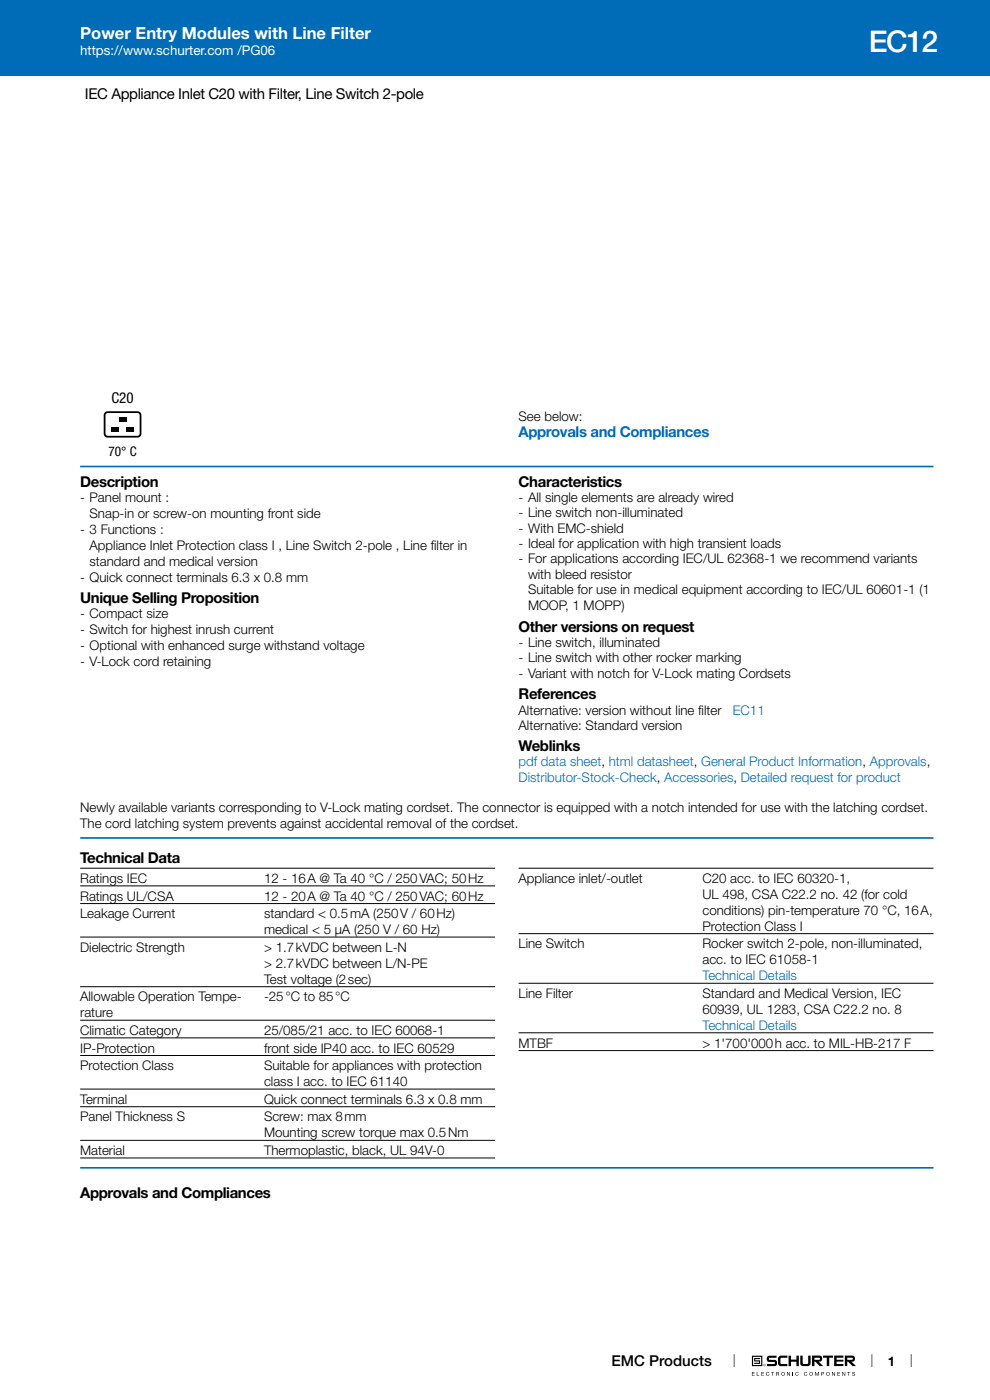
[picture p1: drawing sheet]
<svg xmlns="http://www.w3.org/2000/svg" width="210mm" height="297mm" viewBox="0 0 210 297" stroke-linecap="round" stroke-linejoin="round" font-family="sans-serif">
<defs><g id="words">
<text font-size="6.3" fill="#fff" x="184.3" y="11">EC12</text>
<text font-size="3.5" fill="#fff" x="17" y="8.4">Power Entry Modules with Line Filter</text>
<g font-size="3.2">
<text x="18" y="21">IEC Appliance Inlet C20 with Filter, Line Switch 2-pole</text>
<text x="23.7" y="85.5">C20</text>
<text x="17" y="103.3">Description</text>
<text x="110" y="103.3">Characteristics</text>
<text x="17" y="127.9">Unique Selling Proposition</text>
<text x="110" y="134">Other versions on request</text>
<text x="110" y="148.3">References</text>
<text x="110" y="159.3">Weblinks</text>
<text x="17" y="183.1">Technical Data</text>
<text x="17" y="254.1">Approvals and Compliances</text>
<text x="129.7" y="289.8">EMC Products</text>
</g>
<text font-size="3.2" fill="#006bb6" x="110" y="92.7">Approvals and Compliances</text>
<text font-size="2.8" fill="#fff" x="17" y="11.6">https://www.schurter.com /PG06</text>
<g font-size="2.8">
<text x="110" y="89.2">See below:</text>
<text x="23" y="96.8">70° C</text>
<text x="17" y="106.5">- Panel mount :</text>
<text x="110" y="106.6">- All single elements are already wired</text>
<text x="17" y="113.3">- 3 Functions :</text>
<text x="19" y="109.9">Snap-in or screw-on mounting front side</text>
<text x="110" y="109.8">- Line switch non-illuminated</text>
<text x="110" y="113">- With EMC-shield</text>
<text x="19" y="116.7">Appliance Inlet Protection class I , Line Switch 2-pole , Line filter in</text>
<text x="110" y="116.2">- Ideal for application with high transient loads</text>
<text x="110" y="119.5">- For applications according IEC/UL 62368-1 we recommend variants</text>
<text x="17" y="123.4">- Quick connect terminals 6.3 x 0.8 mm</text>
<text x="19" y="120">standard and medical version</text>
<text x="112" y="122.9">with bleed resistor</text>
<text x="17" y="131.2">- Compact size</text>
<text x="112" y="126.1">Suitable for use in medical equipment according to IEC/UL 60601-1 (1</text>
<text x="112" y="129.5">MOOP, 1 MOPP)</text>
<text x="17" y="134.5">- Switch for highest inrush current</text>
<text x="17" y="137.9">- Optional with enhanced surge withstand voltage</text>
<text x="110" y="137.3">- Line switch, illuminated</text>
<text x="17" y="141.3">- V-Lock cord retaining</text>
<text x="110" y="140.5">- Line switch with other rocker marking</text>
<text x="110" y="143.8">- Variant with notch for V-Lock mating Cordsets</text>
<text x="110" y="151.6">Alternative: version without line filter</text>
<text x="110" y="154.8">Alternative: Standard version</text>
<text x="17" y="172.2">Newly available variants corresponding to V-Lock mating cordset. The connector is equipped with a notch intended for use with the latching cordset.</text>
<text x="17" y="175.6">The cord latching system prevents against accidental removal of the cordset.</text>
<text x="17" y="187.3">Ratings IEC</text>
<text x="17" y="191.1">Ratings UL/CSA</text>
<text x="56" y="187.3">12 - 16A @ Ta 40 °C / 250VAC; 50Hz</text>
<text x="56" y="191.1">12 - 20A @ Ta 40 °C / 250VAC; 60Hz</text>
<text x="110" y="187.3">Appliance inlet/-outlet</text>
<text x="149" y="187.3">C20 acc. to IEC 60320-1,</text>
<text x="149" y="190.7">UL 498, CSA C22.2 no. 42 (for cold</text>
<text x="17" y="194.8">Leakage Current</text>
<text x="56" y="194.8">standard &lt; 0.5mA (250V / 60Hz)</text>
<text x="149" y="194.1">conditions) pin-temperature 70 °C, 16A,</text>
<text x="149" y="197.5">Protection Class I</text>
<text x="17" y="201.9">Dielectric Strength</text>
<text x="56" y="198.2">medical &lt; 5 µA (250 V / 60 Hz)</text>
<text x="56" y="201.9">&gt; 1.7kVDC between L-N</text>
<text x="110" y="201.2">Line Switch</text>
<text x="149" y="201.2">Rocker switch 2-pole, non-illuminated,</text>
<text x="56" y="205.3">&gt; 2.7kVDC between L/N-PE</text>
<text x="56" y="208.7">Test voltage (2sec)</text>
<text x="149" y="204.6">acc. to IEC 61058-1</text>
<text x="17" y="212.5">Allowable Operation Tempe-</text>
<text x="17" y="215.8">rature</text>
<text x="56" y="212.5">-25°C to 85°C</text>
<text x="110" y="211.7">Line Filter</text>
<text x="149" y="211.7">Standard and Medical Version, IEC</text>
<text x="149" y="215.1">60939, UL 1283, CSA C22.2 no. 8</text>
<text x="17" y="219.6">Climatic Category</text>
<text x="56" y="219.6">25/085/21 acc. to IEC 60068-1</text>
<text x="17" y="223.3">IP-Protection</text>
<text x="17" y="227">Protection Class</text>
<text x="56" y="223.3">front side IP40 acc. to IEC 60529</text>
<text x="56" y="227">Suitable for appliances with protection</text>
<text x="110" y="222.2">MTBF</text>
<text x="149" y="222.2">&gt; 1'700'000h acc. to MIL-HB-217 F</text>
<text x="56" y="230.4">class I acc. to IEC 61140</text>
<text x="17" y="234.2">Terminal</text>
<text x="17" y="237.9">Panel Thickness S</text>
<text x="56" y="234.2">Quick connect terminals 6.3 x 0.8 mm</text>
<text x="56" y="237.9">Screw: max 8mm</text>
<text x="17" y="245">Material</text>
<text x="56" y="245">Thermoplastic, black, UL 94V-0</text>
<text x="56" y="241.3">Mounting screw torque max 0.5Nm</text>
<text x="188.3" y="289.7">1</text>
</g>
<g font-size="2.8" fill="#006bb6">
<text x="155.4" y="151.6">EC11</text>
<text x="110" y="162.6">pdf data sheet, html datasheet, General Product Information, Approvals,</text>
<text x="110" y="165.9">Distributor-Stock-Check, Accessories, Detailed request for product</text>
<text x="149" y="208">Technical Details</text>
<text x="149" y="218.5">Technical Details</text>
</g>
</g></defs>
<path d="M155.7 287.3v2.7M184.9 287.3v2.7M193.3 287.3v2.7" fill="none" stroke="#58595b" stroke-width=".21"/>
<g fill="#000">
<path d="M159.5 291.1h.6h-.5v.3h.4l-.4 .1v.3l.5 .1h-.6zM160.5 291.1l.1 .7 .5 .1h-.6zM161.5 291.1h.5h-.4v.3h.4l-.4 .1v.3l.4 .1h-.5zM162.8 287.7l.3-.1h1.6v.4h-1.5l-.1 .3 .1 .2a2.1 2.1 0 0 1 1.6 .3 .7 .7 0 0 1-.4 1h-1.7v-.4l1.6-.1v-.3l-.6-.1a.76 .76 0 0 1-.9-.2 .76 .76 0 0 1 0-1zM162.6 291.1h.4l.2 .2a.32 .32 0 0 0-.4-.2 .32 .32 0 0 0-.2 .5 .32 .32 0 0 0 .4 .1l.2-.1-.1 .1a.41 .41 0 0 1-.6 0 .41 .41 0 0 1 .1-.6zM163.6 291.1h.6h-.2v.8l-.2-.8zM167 291.1l.5 .6 .1-.6v.8l-.5-.7-.1 .7zM165.2 287.8l.4-.2h1.4v.4l-1.4 .1-.1 1.1 .3 .2h1.2v.4h-1.4l-.4-.2-.2-.3v-1.1zM167.3 287.6h.5v.8h1.1v-.8h.6v2.2h-.6v-.9h-1.1v.9h-.5zM168.1 291.1l.1 .8zM168.9 291.1h.3l.2 .2a.32 .32 0 0 0-.4-.2 .32 .32 0 0 0-.2 .5 .32 .32 0 0 0 .4 .1l.2-.1v.1a.41 .41 0 0 1-.7 0 .41 .41 0 0 1 .2-.6zM169.8 287.6h.5v1.7l.9 .1 .2-.2v-1.6h.5v1.9a1.93 1.93 0 0 1-2.1 0z"/>
<path d="M170.7 291.1h.4l.1 .2a.32 .32 0 0 0-.4-.2 .32 .32 0 0 0-.1 .5 .32 .32 0 0 0 .4 .1l.1-.1v.1a.41 .41 0 0 1-.6 0 .41 .41 0 0 1 .1-.6zM172.9 291.1h.2l.2 .6 .3-.6h.1v.8l-.1-.7-.2 .7-.4-.7-.1 .7zM174.6 287.6h2.1v.4h-.8v1.8h-.5v-1.8h-.8zM176.5 291.1l.5 .6 .1-.6v.8l-.5-.7-.1 .7zM176.9 287.6h2v.4h-1.4v.5h1.4v.4h-1.4v.5h1.4v.4h-2zM177.6 291.1h.6h-.5v.3h.5l-.5 .1v.3l.5 .1h-.6zM178.7 291.1l.5 .6 .1-.6v.8l-.5-.7-.1 .7zM179.7 291.1h.7h-.3v.8l-.1-.8zM180.8 291.1h.5l.1 .2-.3-.2-.2 .2 .4 .2v.3l-.2 .1-.3-.1-.1-.2 .4 .2 .2-.2-.4-.2z"/>
<path d="M159.8 287.9v1.7h1.7v-1.7zM159.5 287.6h2.2v2.2h-2.2zM160 288.1v.7h1v.3h-1v.2h1.2v-.7h-1v-.3h1v-.2z"/>
<path d="M161.9 289.6a.2 .2 0 0 1 .4 0 .2 .2 0 0 1-.4 0zM161.9 289.6a.25 .25 0 0 0 .5 0 .25 .25 0 0 0-.5 0zM162 289.4l.2 .1 .1 .2-.2-.1-.1 .1zM162.1 289.5l.1 .1z"/>
<path d="M164.8 291.1v.3h.3v-.2zM164.7 291.1h.5l-.1 .4 .2 .4-.3-.4h-.2l-.1 .4z"/>
<path d="M165.8 291.5a.31 .31 0 0 0 .6 0 .31 .31 0 0 0-.6 0zM165.7 291.4a.4 .4 0 0 1 .8 0 .4 .4 0 0 1-.8 0z"/>
<path d="M171.7 291.5a.35 .35 0 0 0 .7 0 .35 .35 0 0 0-.7 0zM171.6 291.4a.45 .45 0 0 1 .9 0 .45 .45 0 0 1-.9 0z"/>
<path d="M172.2 287.6h1.7a.66 .66 0 0 1 .5 .8 .66 .66 0 0 1-.8 .5l1 .9h-.7l-1-.9h-.1v.9h-.6zM172.8 288v.5h1l.1-.2-.1-.3z"/>
<path d="M174.3 291.1v.3h.4v-.2zM174.2 291.1h.6v.2v.2h-.5v.4z"/>
<path d="M175.3 291.5a.31 .31 0 0 0 .6 0 .31 .31 0 0 0-.6 0zM175.2 291.4a.4 .4 0 0 1 .8 0 .4 .4 0 0 1-.8 0z"/>
<path d="M179.2 287.6h1.7a.66 .66 0 0 1 .4 .8 .66 .66 0 0 1-.7 .5l1 .9h-.8l-.9-.9h-.2v.9h-.5zM179.7 288v.5h1l.2-.2-.2-.3z"/>
</g>
<path d="M-.1 -.1h210.2v16.1h-210.2z" fill="#006bb6"/>
<path d="M22.4 87.6l.4-.2h6.4a.64 .64 0 0 1 .6 .7v3.9a.64 .64 0 0 1-.6 .6h-6.4a.64 .64 0 0 1-.6-.6v-3.9z" fill="none" stroke="#000" stroke-width=".38"/>
<path d="M23.6 90.5h1.6v1h-1.6zM25.2 88.6h1.6v.9h-1.6zM26.8 90.5h1.6v1h-1.6z" fill="#000"/>
<path d="M17 99h181M17 177.8h181M17 247.7h181" fill="none" stroke="#006bb6" stroke-width=".35"/>
<g fill="none" stroke="#000" stroke-width=".21">
<path d="M17 184.2h88M17 187.9h88M17 191.7h88M17 198.8h88M110 184.2h88M110 198.1h88M17 209.3h88M17 216.4h88M110 208.6h88M110 219.1h88M17 220.2h88M17 223.9h88"/>
<path d="M17 231h88M17 234.8h88M110 222.9h88M17 241.9h88M17 245.7h88"/>
</g>
<use href="#words"/>
</svg>
